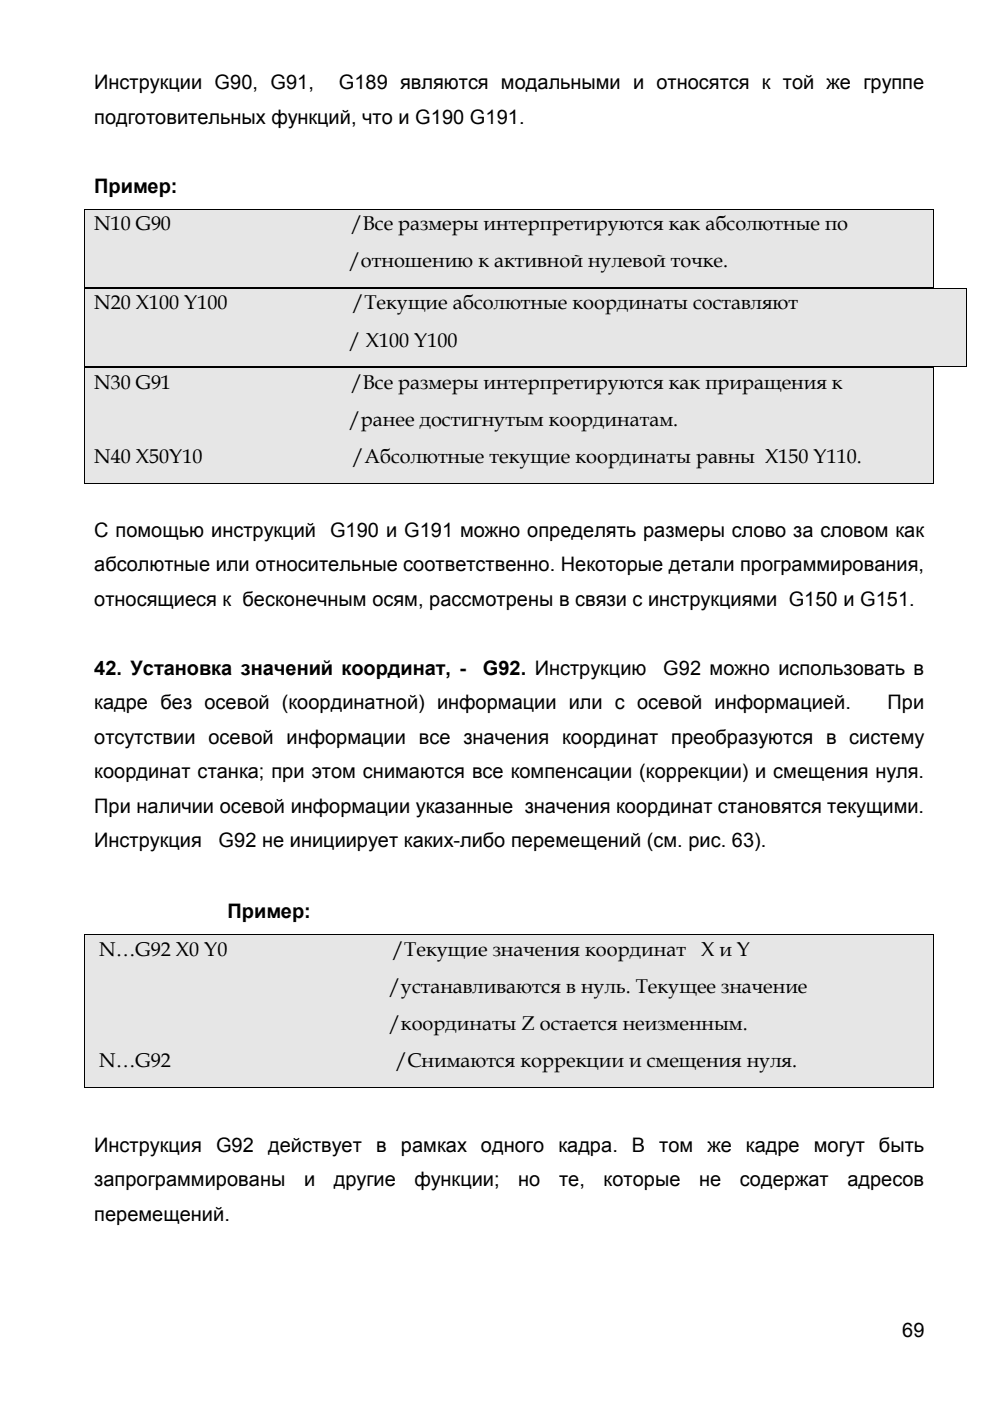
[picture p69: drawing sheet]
<svg xmlns="http://www.w3.org/2000/svg" width="210mm" height="297mm" viewBox="0 0 210 297" stroke-linecap="round" stroke-linejoin="round" font-family="sans-serif">
<defs><g id="words">
<g font-size="4.2">
<text x="20" y="19">Инструкции G90, G91,</text>
<text x="71.8" y="19">G189 являются модальными и относятся к той же группе</text>
<text x="20" y="26.2">подготовительных функций, что и G190 G191.</text>
<text x="20" y="40.9">Пример:</text>
<text x="20" y="48.8">N10 G90</text>
<text x="74.4" y="48.8">/Все размеры интерпретируются как абсолютные по</text>
<text x="74" y="56.7">/отношению к активной нулевой точке.</text>
<text x="20" y="65.6">N20 X100 Y100</text>
<text x="74.7" y="65.6">/Текущие абсолютные координаты составляют</text>
<text x="74" y="73.5">/ X100 Y100</text>
<text x="20" y="82.5">N30 G91</text>
<text x="74.4" y="82.5">/Все размеры интерпретируются как приращения к</text>
<text x="74" y="90.4">/ранее достигнутым координатам.</text>
<text x="20" y="98.3">N40 X50Y10</text>
<text x="74.7" y="98.3">/Абсолютные текущие координаты равны X150 Y110.</text>
<text x="20" y="113.9">С помощью инструкций</text>
<text x="70" y="113.9">G190 и G191 можно определять размеры слово за словом как</text>
<text x="20" y="121.2">абсолютные или относительные соответственно. Некоторые детали программирования,</text>
<text x="20" y="128.5">относящиеся к бесконечным осям, рассмотрены в связи с инструкциями G150 и G151.</text>
<text x="20" y="143.1">42. Установка значений координат, -</text>
<text x="102.4" y="143.1">G92. Инструкцию</text>
<text x="140.6" y="143.1">G92 можно использовать в</text>
<text x="20" y="150.4">кадре без осевой (координатной) информации или с осевой информацией.</text>
<text x="188.2" y="150.4">При</text>
<text x="20" y="157.7">отсутствии осевой информации все значения координат преобразуются в систему</text>
<text x="20" y="165">координат станка; при этом снимаются все компенсации (коррекции) и смещения нуля.</text>
<text x="20" y="172.3">При наличии осевой информации указанные значения координат становятся текущими.</text>
<text x="20" y="179.6">Инструкция</text>
<text x="46.4" y="179.6">G92 не инициирует каких-либо перемещений (см. рис. 63).</text>
<text x="48.3" y="194.7">Пример:</text>
<text x="21" y="202.6">N…G92 X0 Y0</text>
<text x="83.1" y="202.6">/Текущие значения координат</text>
<text x="148.6" y="202.6">X и Y</text>
<text x="82.4" y="210.6">/устанавливаются в нуль. Текущее значение</text>
<text x="82.4" y="218.4">/координаты Z остается неизменным.</text>
<text x="21" y="226.3">N…G92</text>
<text x="83.8" y="226.3">/Снимаются коррекции и смещения нуля.</text>
<text x="20" y="244.2">Инструкция</text>
<text x="45.8" y="244.2">G92</text>
<text x="56.9" y="244.2">действует</text>
<text x="79.8" y="244.2">в</text>
<text x="85" y="244.2">рамках</text>
<text x="102" y="244.2">одного</text>
<text x="118.4" y="244.2">кадра.</text>
<text x="134" y="244.2">В</text>
<text x="139.8" y="244.2">том</text>
<text x="150" y="244.2">же</text>
<text x="158.2" y="244.2">кадре</text>
<text x="172.6" y="244.2">могут</text>
<text x="186.4" y="244.2">быть</text>
<text x="20" y="251.5">запрограммированы</text>
<text x="64.5" y="251.5">и</text>
<text x="70.8" y="251.5">другие</text>
<text x="87.9" y="251.5">функции;</text>
<text x="109.9" y="251.5">но</text>
<text x="118.5" y="251.5">те,</text>
<text x="128" y="251.5">которые</text>
<text x="148.3" y="251.5">не</text>
<text x="156.9" y="251.5">содержат</text>
<text x="179.7" y="251.5">адресов</text>
<text x="20" y="258.8">перемещений.</text>
<text x="191.3" y="283.5">69</text>
</g>
</g></defs>
<path d="M18.1 44.4h179.8v8.2h-179.8z" fill="#e6e6e6"/>
<path d="M17.9 44.2h.2v.2h-.2zM197.9 44.2h.2v.2h-.2z" fill="#000"/>
<path d="M17.9 44.3h180.2M18 44.4v8.2M198 44.4v8.2" fill="none" stroke="#000" stroke-width=".21"/>
<path d="M18.1 52.6h179.8v8.3h-179.8z" fill="#e6e6e6"/>
<path d="M17.9 60.9h.2v.1h-.2zM197.9 60.9h.2v.1h-.2z" fill="#000"/>
<path d="M18 52.6v8.3M198 52.6v8.3M17.9 61h180.2" fill="none" stroke="#000" stroke-width=".21"/>
<path d="M18.1 61.2h186.8v8.3h-186.8z" fill="#e6e6e6"/>
<path d="M17.9 61h.2v.2h-.2zM204.9 61h.2v.2h-.2z" fill="#000"/>
<path d="M17.9 61.1h187.2M18 61.2v8.3M205 61.2v8.3" fill="none" stroke="#000" stroke-width=".21"/>
<path d="M18.1 69.5h186.8v8.2h-186.8z" fill="#e6e6e6"/>
<path d="M17.9 77.7h.2v.2h-.2zM204.9 77.7h.2v.2h-.2z" fill="#000"/>
<path d="M17.9 77.8h187.2M18 69.5v8.2M205 69.5v8.2" fill="none" stroke="#000" stroke-width=".21"/>
<path d="M18.1 78.1h179.8v8.2h-179.8z" fill="#e6e6e6"/>
<path d="M17.9 77.9h.2v.2h-.2zM197.9 77.9h.2v.2h-.2z" fill="#000"/>
<path d="M17.9 78h180.2M18 78.1v8.2M198 78.1v8.2" fill="none" stroke="#000" stroke-width=".21"/>
<path d="M18.1 86.3h179.8v7.9h-179.8z" fill="#e6e6e6"/>
<path d="M18 86.3v7.9M198 86.3v7.9" fill="none" stroke="#000" stroke-width=".21"/>
<path d="M18.1 94.2h179.8v8.2h-179.8z" fill="#e6e6e6"/>
<path d="M17.9 102.4h.2v.2h-.2zM197.9 102.4h.2v.2h-.2z" fill="#000"/>
<path d="M18 94.2v8.2M198 94.2v8.2M17.9 102.5h180.2" fill="none" stroke="#000" stroke-width=".21"/>
<g fill="#fff">
<path d="M19.5 109.9h177v7.3h-177z"/>
<path d="M19.5 117.2h177v7.3h-177z"/>
<path d="M19.5 124.5h177v7.3h-177z"/>
<path d="M19.5 183h177v7.2h-177z"/>
<path d="M47.8 190.8h162.1v7.3h-162.1z"/>
</g>
<path d="M18.1 198.2h179.8v8.3h-179.8z" fill="#e6e6e6"/>
<path d="M17.9 198.1h.2v.1h-.2zM197.9 198.1h.2v.1h-.2z" fill="#000"/>
<path d="M17.9 198.2h180.2M18 198.2v8.3M198 198.2v8.3" fill="none" stroke="#000" stroke-width=".21"/>
<path d="M18.1 206.5h179.8v7.9h-179.8z" fill="#e6e6e6"/>
<path d="M18 206.5v7.9M198 206.5v7.9" fill="none" stroke="#000" stroke-width=".21"/>
<path d="M18.1 214.4h179.8v7.8h-179.8z" fill="#e6e6e6"/>
<path d="M18 214.4v7.8M198 214.4v7.8" fill="none" stroke="#000" stroke-width=".21"/>
<path d="M18.1 222.2h179.8v8.3h-179.8z" fill="#e6e6e6"/>
<path d="M17.9 230.5h.2v.2h-.2zM197.9 230.5h.2v.2h-.2z" fill="#000"/>
<path d="M17.9 230.6h180.2M18 222.2v8.3M198 222.2v8.3" fill="none" stroke="#000" stroke-width=".21"/>
<g fill="#fff">
<path d="M19.5 240.3h177v7.3h-177z"/>
<path d="M19.5 247.6h177v7.3h-177z"/>
<path d="M19.5 254.9h177v7.3h-177z"/>
</g>
<use href="#words"/>
</svg>
